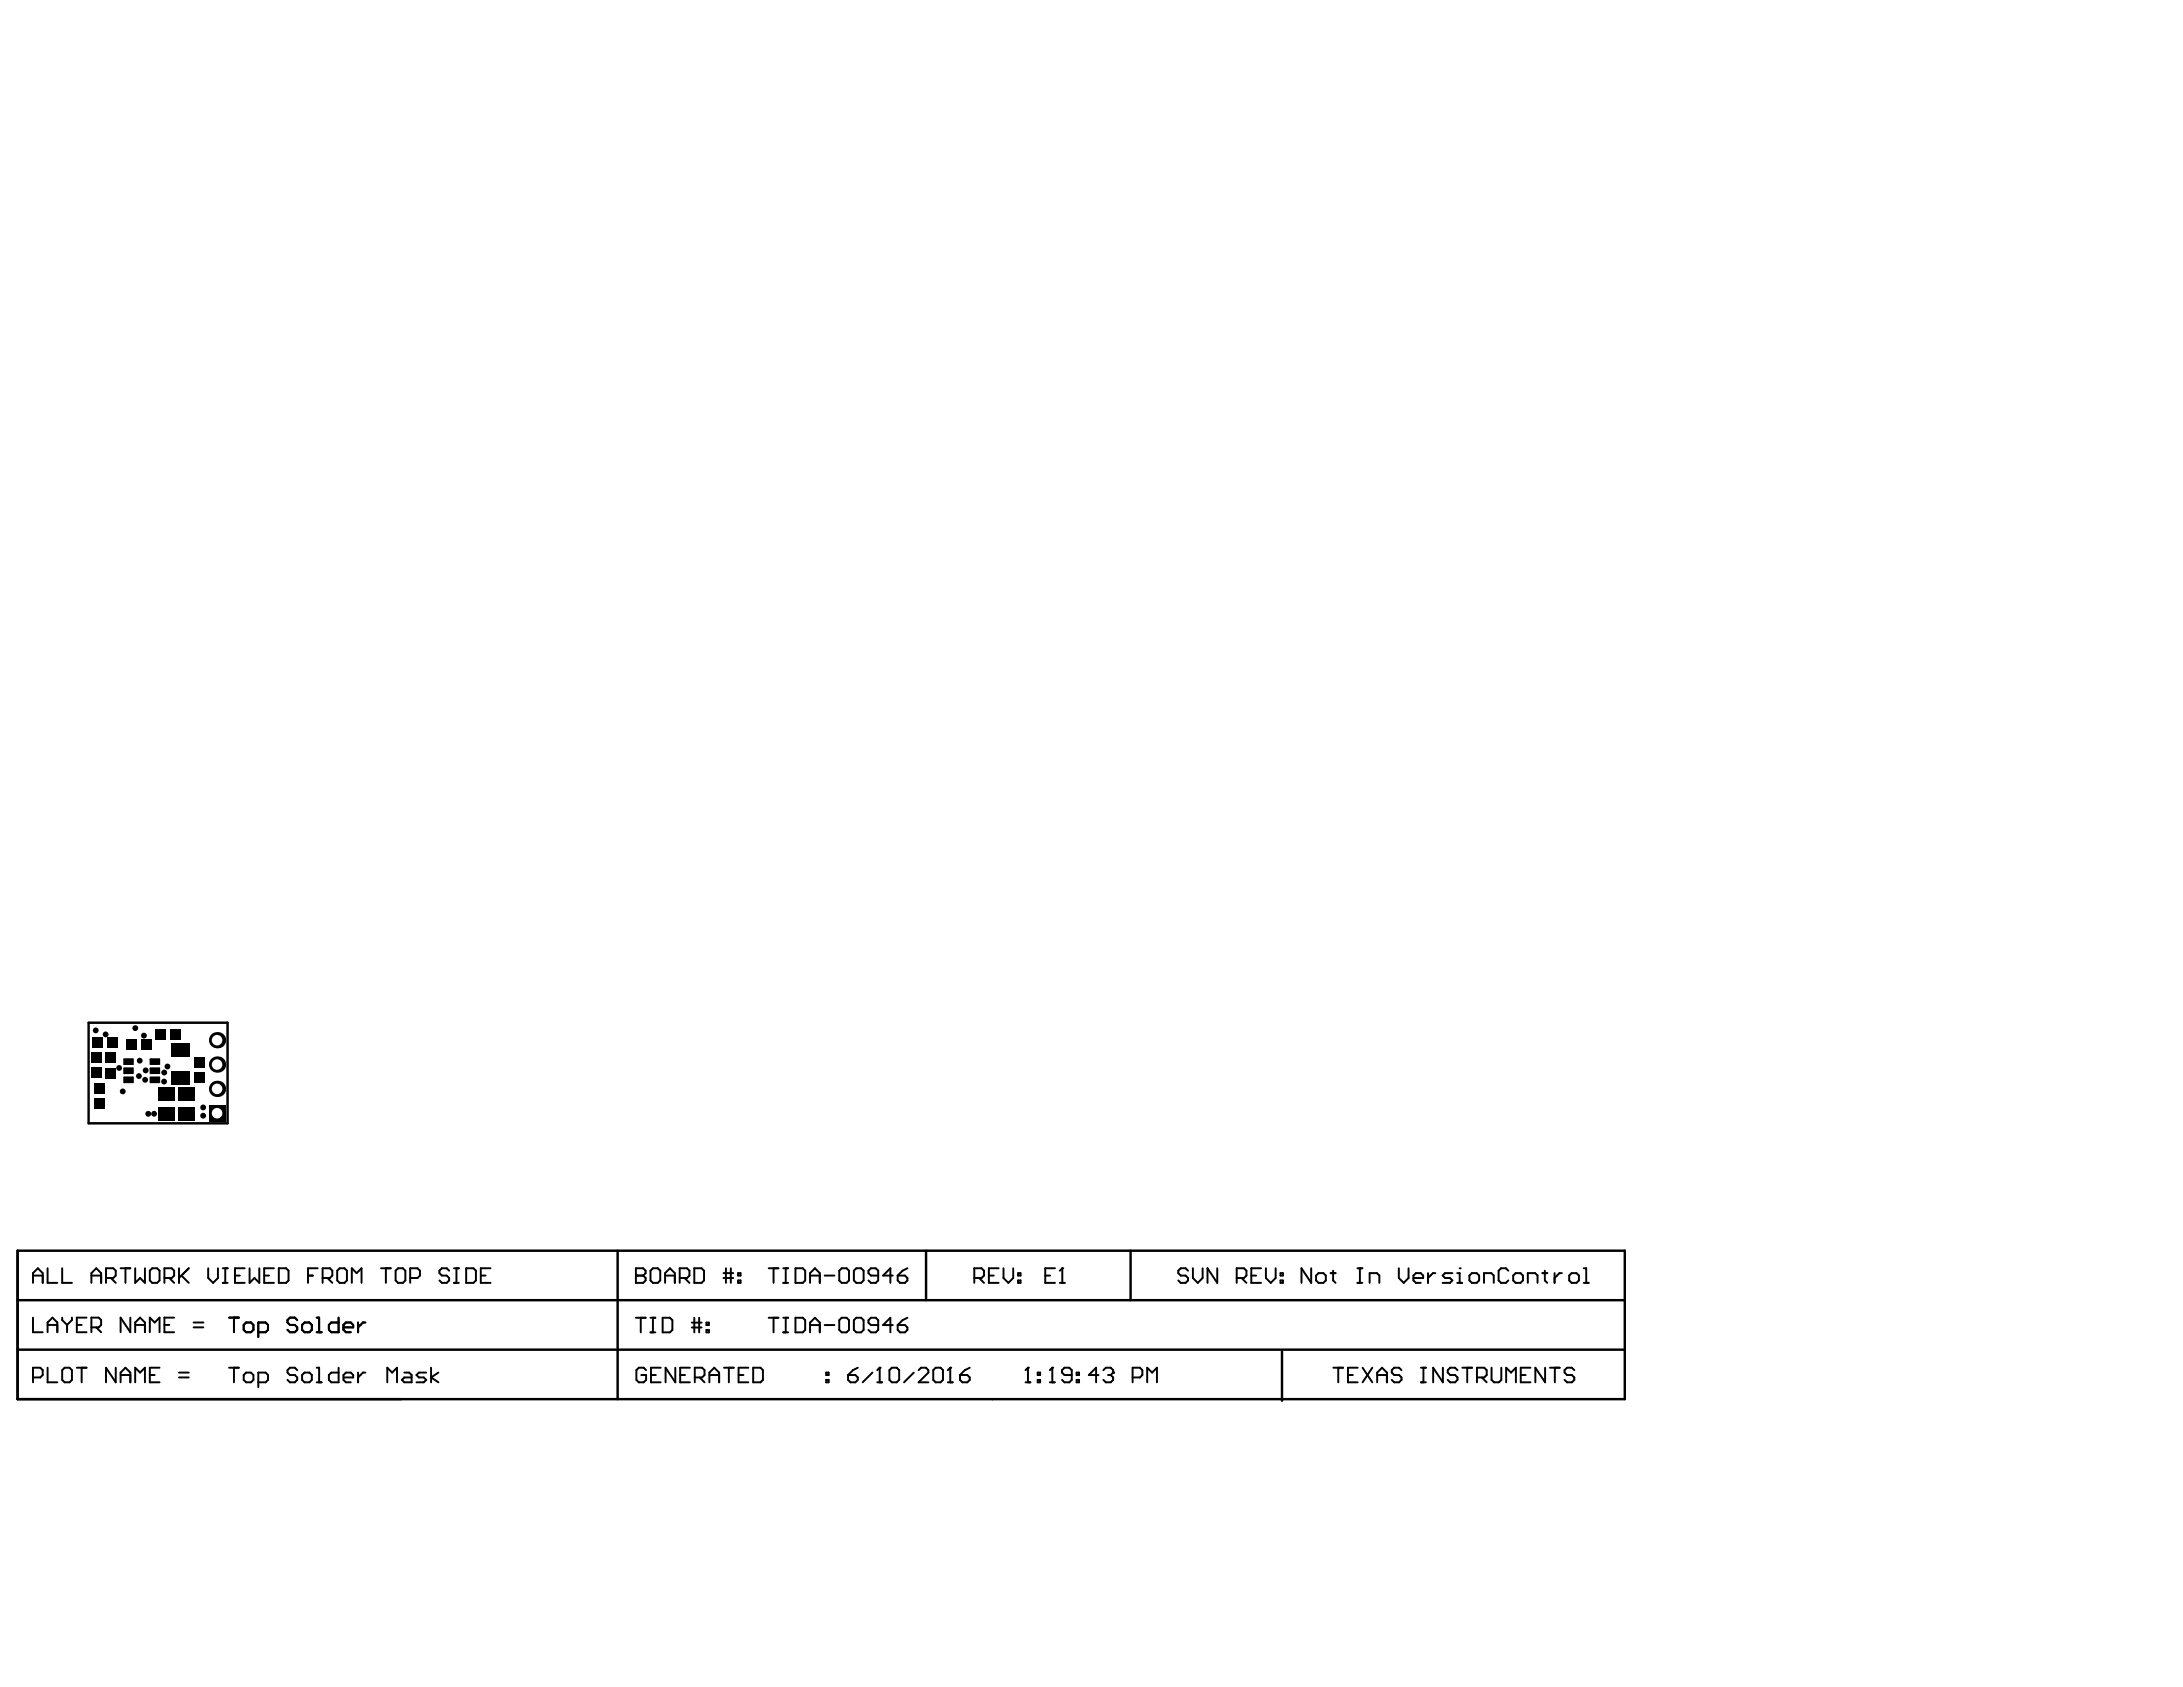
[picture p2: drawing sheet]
<svg xmlns="http://www.w3.org/2000/svg" width="279mm" height="216mm" viewBox="0 0 279 216" stroke-linecap="round" stroke-linejoin="round" font-family="sans-serif">
<path d="M11.3 130.9h17.8v12.9h-17.8zM2.2 160.1v19h205.8v-19h-205.7v19M2.2 172.7h205.7M2.2 166.4h205.8M79 160.1v19M118.5 160.1v6.3M144.7 160.1v6.3M164.1 172.9v6.4" fill="none" stroke="#000" stroke-width=".31"/>
<g fill="none" stroke="#000" stroke-width=".25">
<path d="M4.2 163.2h1.3M4.2 164.2v-1.3l.6-.6 .7 .6v1.3M4.2 168.6v1.9h1.3M4.2 176.3h1l.3-.3v-.6l-.3-.4h-1v1.9M6.1 162.3v1.9h1.2M6.1 170.5v-1.2l.6-.7 .6 .7v1.2M6.1 175v1.9h1.2M6.1 169.6h1.2M8 162.3v1.9h1.2M8 175.4l.3-.4h.6l.3 .4v1.2l-.3 .3h-.6l-.3-.3zM8 168.6v.3l.6 .7M8.6 169.6v.9"/>
<path d="M9.2 168.6v.3l-.6 .7M9.8 175h1.3M9.8 169.6h.7M10.5 175v1.9M11.1 168.6h-1.3v1.9h1.3M11.7 163.2h1.2M11.7 169.9h.9l.3-.3v-.7l-.3-.3h-.9v1.9M11.7 164.2v-1.3l.6-.6 .6 .6v1.3M12.3 169.9l.6 .6M13.6 163.6h.9l.3-.4v-.6l-.3-.3h-.9v1.9M14.2 163.6l.6 .6M14.8 175v1.9l-1.2-1.9v1.9"/>
<path d="M15.4 162.3h1.3M15.4 176.9v-1.2l.7-.7 .6 .7v1.2M15.4 176h1.3M16.1 162.3v1.9M16.7 168.6v1.9l-1.3-1.9v1.9M17.3 162.3v1.9l.6-.6 .7 .6v-1.9M17.3 170.5v-1.2l.6-.7 .7 .7v1.2M17.3 176.9v-1.9l.6 .7 .7-.7v1.9M17.3 169.6h1.3M19.2 162.6l.3-.3h.6l.3 .3v1.3l-.3 .3h-.6l-.3-.3zM19.2 176h.6M19.2 170.5v-1.9l.6 .7 .6-.7v1.9"/>
<path d="M20.4 175h-1.2v1.9h1.2M21 163.6h1l.3-.4v-.6l-.3-.3h-1v1.9M21 169.6h.7M21.7 163.6l.6 .6M22.3 168.6h-1.3v1.9h1.3M22.9 176.3h1.3M22.9 175.7h1.3M22.9 162.3v1.9M23.2 163.2l1 1M24.2 162.3l-1.3 1.3M24.8 169.9h1.2M24.8 169.3h1.2"/>
<path d="M26.6 162.3v1.3l.7 .6 .6-.6v-1.3M28.5 164.2h.6M28.5 162.3h.6M28.8 162.3v1.9M29.3 175h1.3M29.3 168.6h1.3M29.9 168.6v1.9M29.9 175v1.9M30.1 163.2h.6M31.2 176l.3-.3h.6l.3 .3v.6l-.3 .3h-.6l-.3-.3zM31.2 169.6l.3-.3h.6l.3 .3v.6l-.3 .3h-.6l-.3-.3zM31.3 162.3h-1.2v1.9h1.2"/>
<path d="M31.9 162.3v1.9l.7-.6 .6 .6v-1.9M33.1 176.9h.9l.3-.3v-.6l-.3-.3h-.9v1.8M33.1 170.5h.9l.3-.3v-.6l-.3-.3h-.9v1.8M33.8 163.2h.6M35.1 162.3h-1.3v1.9h1.3M35.7 162.3h.9l.3 .3v1.3l-.3 .3h-.9zM38 175.4l-.3-.4h-.6l-.3 .4v.3l.3 .3h.6l.3 .3v.3l-.3 .3h-.6l-.3-.3M38 168.9l-.3-.3h-.6l-.3 .3v.4l.3 .3h.6l.3 .3v.3l-.3 .3h-.6l-.3-.3M38.7 176l.3-.3h.6l.3 .3v.6l-.3 .3h-.6l-.3-.3zM38.7 169.6l.3-.3h.6l.3 .3v.6l-.3 .3h-.6l-.3-.3zM39.4 163.2h.6M40.5 175h.3v1.9"/>
<path d="M40.5 176.9h.7M40.5 170.5h.7M40.5 168.6h.3v1.9M40.7 162.3h-1.3v1.9M41.3 163.6h.9l.3-.4v-.6l-.3-.3h-.9v1.9M41.9 163.6l.6 .6M43.2 162.6l.3-.3h.6l.3 .3v1.3l-.3 .3h-.6l-.3-.3zM43.3 175v1.9h-.9l-.3-.3v-.6l.3-.3h.9M43.3 168.6v1.9h-.9l-.3-.3v-.6l.3-.3h.9M44 176.3h1.2v-.3l-.3-.3h-.6l-.3 .3v.6l.3 .3h.6M44 169.9h1.2v-.3l-.3-.3h-.6l-.3 .3v.6l.3 .3h.6M45 164.2v-1.9l.6 .6 .7-.6v1.9"/>
<path d="M45.8 169.3v1.2M45.8 175.7v1.2M46.8 175.7h-.3l-.7 .6M46.8 169.3h-.3l-.7 .6M48.8 162.3h1.2M49.4 162.3v1.9M49.6 176.9v-1.9l.6 .7 .6-.7v1.9M50.6 162.6l.3-.3h.7l.3 .3v1.3l-.3 .3h-.7l-.3-.3zM51.7 175.7h.7l.3 .3v.9h-1l-.3-.3 .3-.3h1M52.5 163.6h.9l.3-.4v-.6l-.3-.3h-.9v1.9M54.6 175.7h-1l-.3 .3 .3 .3h.6l.4 .3-.4 .3h-.9M55.2 175v1.9"/>
<path d="M56.1 175.7l-.9 .6 .9 .6M57.5 162.6l-.3-.3h-.6l-.4 .3v.3l.4 .3h.6l.3 .4v.3l-.3 .3h-.6l-.4-.3M58.1 164.2h.6M58.1 162.3h.6M58.4 162.3v1.9M59.7 162.3h.9l.3 .3v1.3l-.3 .3h-.9zM61.5 163.2h.7M62.8 162.3h-1.3v1.9h1.3M81.4 163.2h.1M81.4 162.3h.9l.3 .3v.3l-.3 .3 .3 .4v.3l-.3 .3h-.9zM81.4 163.2h.9M81.4 168.6h1.2"/>
<path d="M82 168.6v1.9M82.7 175.4l-.3-.4h-.6l-.4 .4v1.2l.4 .3h.6l.3-.3v-.6h-.6M83.3 162.6l.3-.3h.6l.3 .3v1.3l-.3 .3h-.6l-.3-.3zM83.3 168.6h.6M83.3 170.5h.6M83.3 176h.6M83.6 168.6v1.9M84.6 175h-1.3v1.9h1.3M84.8 168.6h.9l.4 .4v1.2l-.4 .3h-.9zM85.1 163.2h1.3M85.1 164.2v-1.3l.6-.6 .7 .6v1.3M86.4 175v1.9l-1.2-1.9v1.9"/>
<path d="M87 163.6h.9l.3-.4v-.6l-.3-.3h-.9v1.9M87.1 176h.6M87.6 163.6l.6 .6M88.3 175h-1.2v1.9h1.2M88.6 169.3h1.2M88.6 169.9h1.2M88.9 162.3h.9l.3 .3v1.3l-.3 .3h-.9zM88.9 168.6v1.9M88.9 176.3h1l.3-.3v-.6l-.3-.4h-1v1.9M89.5 168.6v1.9M89.5 176.3l.7 .6M90.4 169.3h.3v.3h-.3z"/>
<path d="M90.4 170.2h.3v.3h-.3zM90.8 176h1.2M90.8 176.9v-1.2l.6-.7 .6 .7v1.2M92.6 162.9h1.2M92.6 163.6h1.2M92.7 175h1.2M92.9 162.3v1.9M93.3 175v1.9M93.5 162.3v1.9M94.5 163.9h.3v.3h-.3zM94.5 162.9h.3v.3h-.3zM94.5 176h.7"/>
<path d="M95.8 175h-1.3v1.9h1.3M96.4 175h.9l.3 .4v1.2l-.3 .3h-.9zM98.4 162.3h1.2M98.4 168.6h1.2M99 162.3v1.9M99 168.6v1.9M100.3 164.2h.6M100.3 162.3h.6M100.3 168.6h.6M100.3 170.5h.6M100.6 162.3v1.9M100.6 168.6v1.9"/>
<path d="M101.8 162.3h.9l.4 .3v1.3l-.4 .3h-.9zM101.8 168.6h.9l.4 .4v1.2l-.4 .3h-.9zM103.7 163.2h1.2M103.7 169.6h1.2M103.7 164.2v-1.3l.6-.6 .6 .6v1.3M103.7 170.5v-1.2l.6-.7 .6 .7v1.2M105.5 163.2h1.3M105.5 169.6h1.3M105.7 176.6h.4v.3h-.4zM105.7 175.7h.4v.3h-.4zM107.4 162.6l.3-.3h.7l.3 .3v1.3l-.3 .3h-.7l-.3-.3zM107.7 168.6h.7l.3 .4v1.2l-.3 .3h-.7l-.3-.3v-1.2z"/>
<path d="M108.5 176h1l.3 .3v.3l-.3 .3h-.6l-.4-.3zM109.3 162.6l.3-.3h.6l.3 .3v1.3l-.3 .3h-.6l-.3-.3zM109.6 168.6h.6l.3 .4v1.2l-.3 .3h-.6l-.3-.3v-1.2zM109.8 175l-.6 .4-.7 .6M111.7 175.7l-1.3 1.2M112.3 176.9h.6M112.4 163.2h-.9l-.3-.3v-.3l.3-.3h.6l.3 .3v1.3l-.3 .3h-.6l-.3-.3M112.4 169.6h-.9l-.3-.3v-.3l.3-.4h.6l.3 .4v1.2l-.3 .3h-.6l-.3-.3M112.6 175h.1M112.6 175v1.9M112.6 175l-.3 .4M113.8 175.4l.3-.4h.7l.3 .4v1.2l-.3 .3h-.7l-.3-.3z"/>
<path d="M114.3 163.2h-1.3l1-.9v1.9M114.3 169.6h-1.3l1-1v1.9M114.9 163.2h.9l.3 .4v.3l-.3 .3h-.6l-.3-.3zM114.9 169.6h.9l.3 .3v.3l-.3 .3h-.6l-.3-.3zM116.1 162.3l-.6 .3-.6 .6M116.1 168.6l-.6 .4-.6 .6M117 175.7l-1.3 1.2M117.6 175.4l.3-.4h.6l.3 .4v.3l-1.2 1.2h1.2M119.4 175.4l.4-.4h.6l.3 .4v1.2l-.3 .3h-.6l-.4-.3zM121.3 176.9h.6M121.6 175h.1M121.6 175v1.9"/>
<path d="M121.6 175l-.3 .4M122.9 176h.9l.3 .3v.3l-.3 .3h-.6l-.3-.3zM124.1 175l-.6 .4-.6 .6M124.7 163.6h.9l.3-.4v-.6l-.3-.3h-.9v1.9M125.3 163.6l.6 .6M126.6 163.2h.6M127.8 162.3h-1.2v1.9h1.2M128.4 162.3v1.3l.7 .6 .6-.6v-1.3M130.3 163.9h.3v.3h-.3zM130.3 162.9h.3v.3h-.3zM131.3 176.9h.6M131.6 175h.1"/>
<path d="M131.6 175v1.9M131.6 175l-.3 .4M132.8 176.6h.3v.3h-.3zM132.8 175.7h.3v.3h-.3zM133.8 163.2h.6M134.4 176.9h.6M134.7 175h.1M134.7 175v1.9M134.7 175l-.3 .4M135 162.3h-1.2v1.9h1.2M135.6 164.2h.7M136 162.3h.1"/>
<path d="M136 162.3v1.9M136 162.3l-.4 .3M137.2 176h-1l-.3-.3v-.3l.3-.4h.7l.3 .4v1.2l-.3 .3h-.7l-.3-.3M137.8 176.6h.3v.3h-.3zM137.8 175.7h.3v.3h-.3zM140.6 176h-1.2l.9-1v1.9M141.2 175.4l.3-.4h.7l.3 .4v.3M141.8 176h.4M142.2 176l.3 .3v.3l-.3 .3h-.7l-.3-.3M142.5 175.7h.1M142.5 175.7l-.3 .3M145 176.3h.9l.3-.3v-.6l-.3-.4h-.9v1.9"/>
<path d="M146.8 176.9v-1.9l.7 .7 .6-.7v1.9M152.1 162.6l-.4-.3h-.6l-.3 .3v.3l.3 .3h.6l.4 .4v.3l-.4 .3h-.6l-.3-.3M152.7 162.3v1.3l.6 .6 .6-.6v-1.3M155.8 162.3v1.9l-1.3-1.9v1.9M158.3 163.6h.9l.3-.4v-.6l-.3-.3h-.9v1.9M158.9 163.6l.6 .6M160.2 163.2h.6M161.4 162.3h-1.2v1.9h1.2M162 162.3v1.3l.6 .6 .7-.6v-1.3M163.9 163.9h.3v.3h-.3zM163.9 162.9h.3v.3h-.3zM167.8 162.3v1.9l-1.2-1.9v1.9"/>
<path d="M168.4 163.2l.4-.3h.6l.3 .3v.7l-.3 .3h-.6l-.4-.3zM170.3 162.9h.6M170.6 162.6v1.3l.3 .3M170.7 175h1.2M171.3 175v1.9M172.5 176h.6M173.7 164.2h.7M173.7 162.3h.7M173.8 175h-1.3v1.9h1.3M174.1 162.3v1.9M174.4 175l1.2 1.9M175.3 164.2v-1.3h.9l.3 .3v1"/>
<path d="M175.6 175l-1.2 1.9M176.3 176h1.2M176.3 176.9v-1.2l.6-.7 .6 .7v1.2M179 162.3v1.3l.7 .6 .6-.6v-1.3M179.4 175.4l-.3-.4h-.7l-.3 .4v.3l.3 .3h.7l.3 .3v.3l-.3 .3h-.7l-.3-.3M180.9 163.6h1.2v-.4l-.3-.3h-.6l-.3 .3v.7l.3 .3h.6M181.9 175h.6M181.9 176.9h.6M182.2 175v1.9M182.8 162.9v1.3M183.7 162.9h-.3l-.6 .7M184.7 175v1.9l-1.3-1.9v1.9"/>
<path d="M185.9 162.9h-.9l-.4 .3 .4 .4h.6l.3 .3-.3 .3h-1M186.5 164.2h.6M186.5 162.9h.3v1.3M186.5 175.4l-.3-.4h-.6l-.3 .4v.3l.3 .3h.6l.3 .3v.3l-.3 .3h-.6l-.3-.3M186.8 162.3h.1M187.2 175h1.2M187.8 175v1.9M188.4 162.9h.6l.3 .3v.7l-.3 .3h-.6l-.3-.3v-.7zM189 176.3h1l.3-.3v-.6l-.3-.4h-1v1.9M189.7 176.3l.6 .6M189.9 164.2v-1.3h1l.3 .3v1M190.9 175v1.6l.3 .3h.6l.3-.3v-1.6"/>
<path d="M192.8 176.9v-1.9l.6 .7 .6-.7v1.9M193.1 162.6l-.4-.3h-.6l-.3 .3v1.3l.3 .3h.6l.4-.3M193.7 163.2l.3-.3h.6l.3 .3v.7l-.3 .3h-.6l-.3-.3zM194.6 176h.7M195.5 164.2v-1.3h1l.3 .3v1M195.9 175h-1.3v1.9h1.3M197.4 162.9h.6M197.7 162.6v1.3l.3 .3M197.8 175v1.9l-1.3-1.9v1.9M198.4 175h1.2M199 162.9v1.3M199 175v1.9"/>
<path d="M199.9 162.9h-.3l-.6 .7M200.8 163.2l.3-.3h.7l.3 .3v.7l-.3 .3h-.7l-.3-.3zM201.5 175.4l-.3-.4h-.6l-.4 .4v.3l.4 .3h.6l.3 .3v.3l-.3 .3h-.6l-.4-.3M202.7 164.2h.6M202.7 162.3h.3v1.9"/>
</g>
<g fill="#000">
<circle cx="12.3" cy="131.9" r=".37"/>
<circle cx="13.5" cy="132.4" r=".37"/>
<circle cx="15.2" cy="136.7" r=".37"/>
<circle cx="15.7" cy="139.7" r=".37"/>
<circle cx="17.3" cy="131.6" r=".37"/>
<circle cx="17.8" cy="137.7" r=".37"/>
<circle cx="17.9" cy="135.7" r=".37"/>
<circle cx="18.4" cy="132.5" r=".37"/>
<circle cx="18.6" cy="138.2" r=".37"/>
<circle cx="18.6" cy="137" r=".37"/>
<circle cx="21" cy="138.4" r=".37"/>
<circle cx="21" cy="137.3" r=".37"/>
<circle cx="21.4" cy="136.5" r=".37"/>
<circle cx="27.8" cy="133.1" r="1.04"/>
<circle cx="19" cy="142.5" r=".37"/>
<circle cx="19.7" cy="142.5" r=".37"/>
<circle cx="26" cy="142.8" r=".37"/>
<circle cx="26" cy="141.7" r=".37"/>
</g>
<circle cx="27.8" cy="133.1" r=".67" fill="#fff"/>
<path d="M26.7 141.4h2.1v2.1h-2.1z" fill-rule="evenodd" fill="#000"/>
<circle cx="27.8" cy="142.5" r=".67" fill="#fff"/>
<circle cx="27.8" cy="136.2" r="1.04" fill="#000"/>
<circle cx="27.8" cy="136.2" r=".67" fill="#fff"/>
<circle cx="27.8" cy="139.4" r="1.04" fill="#000"/>
<circle cx="27.8" cy="139.4" r=".67" fill="#fff"/>
<g fill="#000">
<path d="M11.7 134.7h1.3v1.3h-1.3z" fill-rule="evenodd"/>
<path d="M11.7 136.6h1.3v1.4h-1.3z" fill-rule="evenodd"/>
<path d="M12.1 138.6h1.3v1.4h-1.3z" fill-rule="evenodd"/>
<path d="M11.8 132.8h1.4v1.3h-1.4z" fill-rule="evenodd"/>
<path d="M13.5 134.7h1.2v1.4h-1.2z" fill-rule="evenodd"/>
<path d="M13.5 136.7h1.2v1.3h-1.2z" fill-rule="evenodd"/>
<path d="M13.8 132.8h1.3v1.3h-1.3z" fill-rule="evenodd"/>
<path d="M16.1 133h1.4v1.3h-1.4z" fill-rule="evenodd"/>
<path d="M15.9 137.8h1.1l.1 .1v.6l-.1 .1h-1.1l-.1-.1v-.6z" fill-rule="evenodd"/>
<path d="M15.9 135.4h1.1l.1 .2v.6l-.1 .1h-1.1l-.1-.1v-.6z" fill-rule="evenodd"/>
<path d="M15.8 136.7l.1-.1h1.1l.1 .1v.6l-.1 .2h-1.1l-.1-.2z" fill-rule="evenodd"/>
<path d="M18.1 133h1.3v1.3h-1.3z" fill-rule="evenodd"/>
<path d="M19.8 131.8h1.4v1.3h-1.4z" fill-rule="evenodd"/>
<path d="M19.1 137.9l.2-.1h1.1l.1 .1v.6l-.1 .1h-1.1l-.2-.1z" fill-rule="evenodd"/>
<path d="M19.1 135.6l.2-.2h1.1l.1 .2v.6l-.1 .1h-1.1l-.2-.1z" fill-rule="evenodd"/>
<path d="M19.1 136.7l.2-.1h1.1l.1 .1v.6l-.1 .2h-1.1l-.2-.2z" fill-rule="evenodd"/>
<path d="M21.8 131.8h1.4v1.3h-1.4z" fill-rule="evenodd"/>
<path d="M22 137.1h2.4v1.7h-2.4z" fill-rule="evenodd"/>
<path d="M22 133.5h2.4v1.7h-2.4z" fill-rule="evenodd"/>
<path d="M24.9 137.2h1.3v1.4h-1.3z" fill-rule="evenodd"/>
<path d="M24.9 135.2h1.3v1.4h-1.3z" fill-rule="evenodd"/>
<path d="M12.1 140.6h1.3v1.3h-1.3z" fill-rule="evenodd"/>
<path d="M20.3 141.7h2.1v1.7h-2.1z" fill-rule="evenodd"/>
<path d="M20.3 139.2h2.1v1.7h-2.1z" fill-rule="evenodd"/>
<path d="M22.8 141.7h2.1v1.7h-2.1z" fill-rule="evenodd"/>
<path d="M22.8 139.2h2.1v1.7h-2.1z" fill-rule="evenodd"/>
</g>
<g fill="#000">
<path d="M15.8 137.9h.1zM15.8 137.8h.1v.1h-.1z"/>
<path d="M15.9 138.5v.1zM15.8 138.5h.1v.1z"/>
<path d="M15.8 135.6h.1zM15.8 135.5l.1-.1v.2h-.1z"/>
<path d="M15.9 136.2v.1zM15.8 136.2h.1v.1z"/>
<path d="M15.8 136.7h.1zM15.8 136.6h.1v.1h-.1z"/>
<path d="M15.9 137.3v.2zM15.8 137.3h.1v.2z"/>
<path d="M17 138.5h.1zM17 138.5h.1l-.1 .1z"/>
<path d="M17 137.8v.1zM17 137.8l.1 .1h-.1z"/>
<path d="M17 136.2h.1zM17 136.2h.1l-.1 .1z"/>
<path d="M17 135.4v.2zM17 135.4l.1 .2h-.1z"/>
<path d="M17 137.3h.1zM17 137.3h.1l-.1 .2z"/>
<path d="M17 136.6v.1zM17 136.6l.1 .1h-.1z"/>
<path d="M19.1 137.9h.2zM19.2 137.8h.1v.1h-.2z"/>
<path d="M19.3 138.5v.1zM19.1 138.5h.2v.1z"/>
<path d="M19.1 135.6h.2zM19.2 135.5l.1-.1v.2h-.2z"/>
<path d="M19.3 136.2v.1zM19.1 136.2h.2v.1z"/>
<path d="M19.1 136.7h.2zM19.2 136.6h.1v.1h-.2z"/>
<path d="M19.3 137.3v.2zM19.1 137.3h.2v.2z"/>
<path d="M20.4 138.5h.1zM20.4 138.5h.1l-.1 .1z"/>
<path d="M20.4 137.8v.1zM20.4 137.8l.1 .1h-.1z"/>
<path d="M20.4 136.2h.1zM20.4 136.2h.1l-.1 .1z"/>
<path d="M20.4 135.4v.2zM20.4 135.4l.1 .2h-.1z"/>
<path d="M20.4 137.3h.1zM20.4 137.3h.1l-.1 .2z"/>
<path d="M20.4 136.6v.1zM20.4 136.6l.1 .1h-.1z"/>
</g>
</svg>
